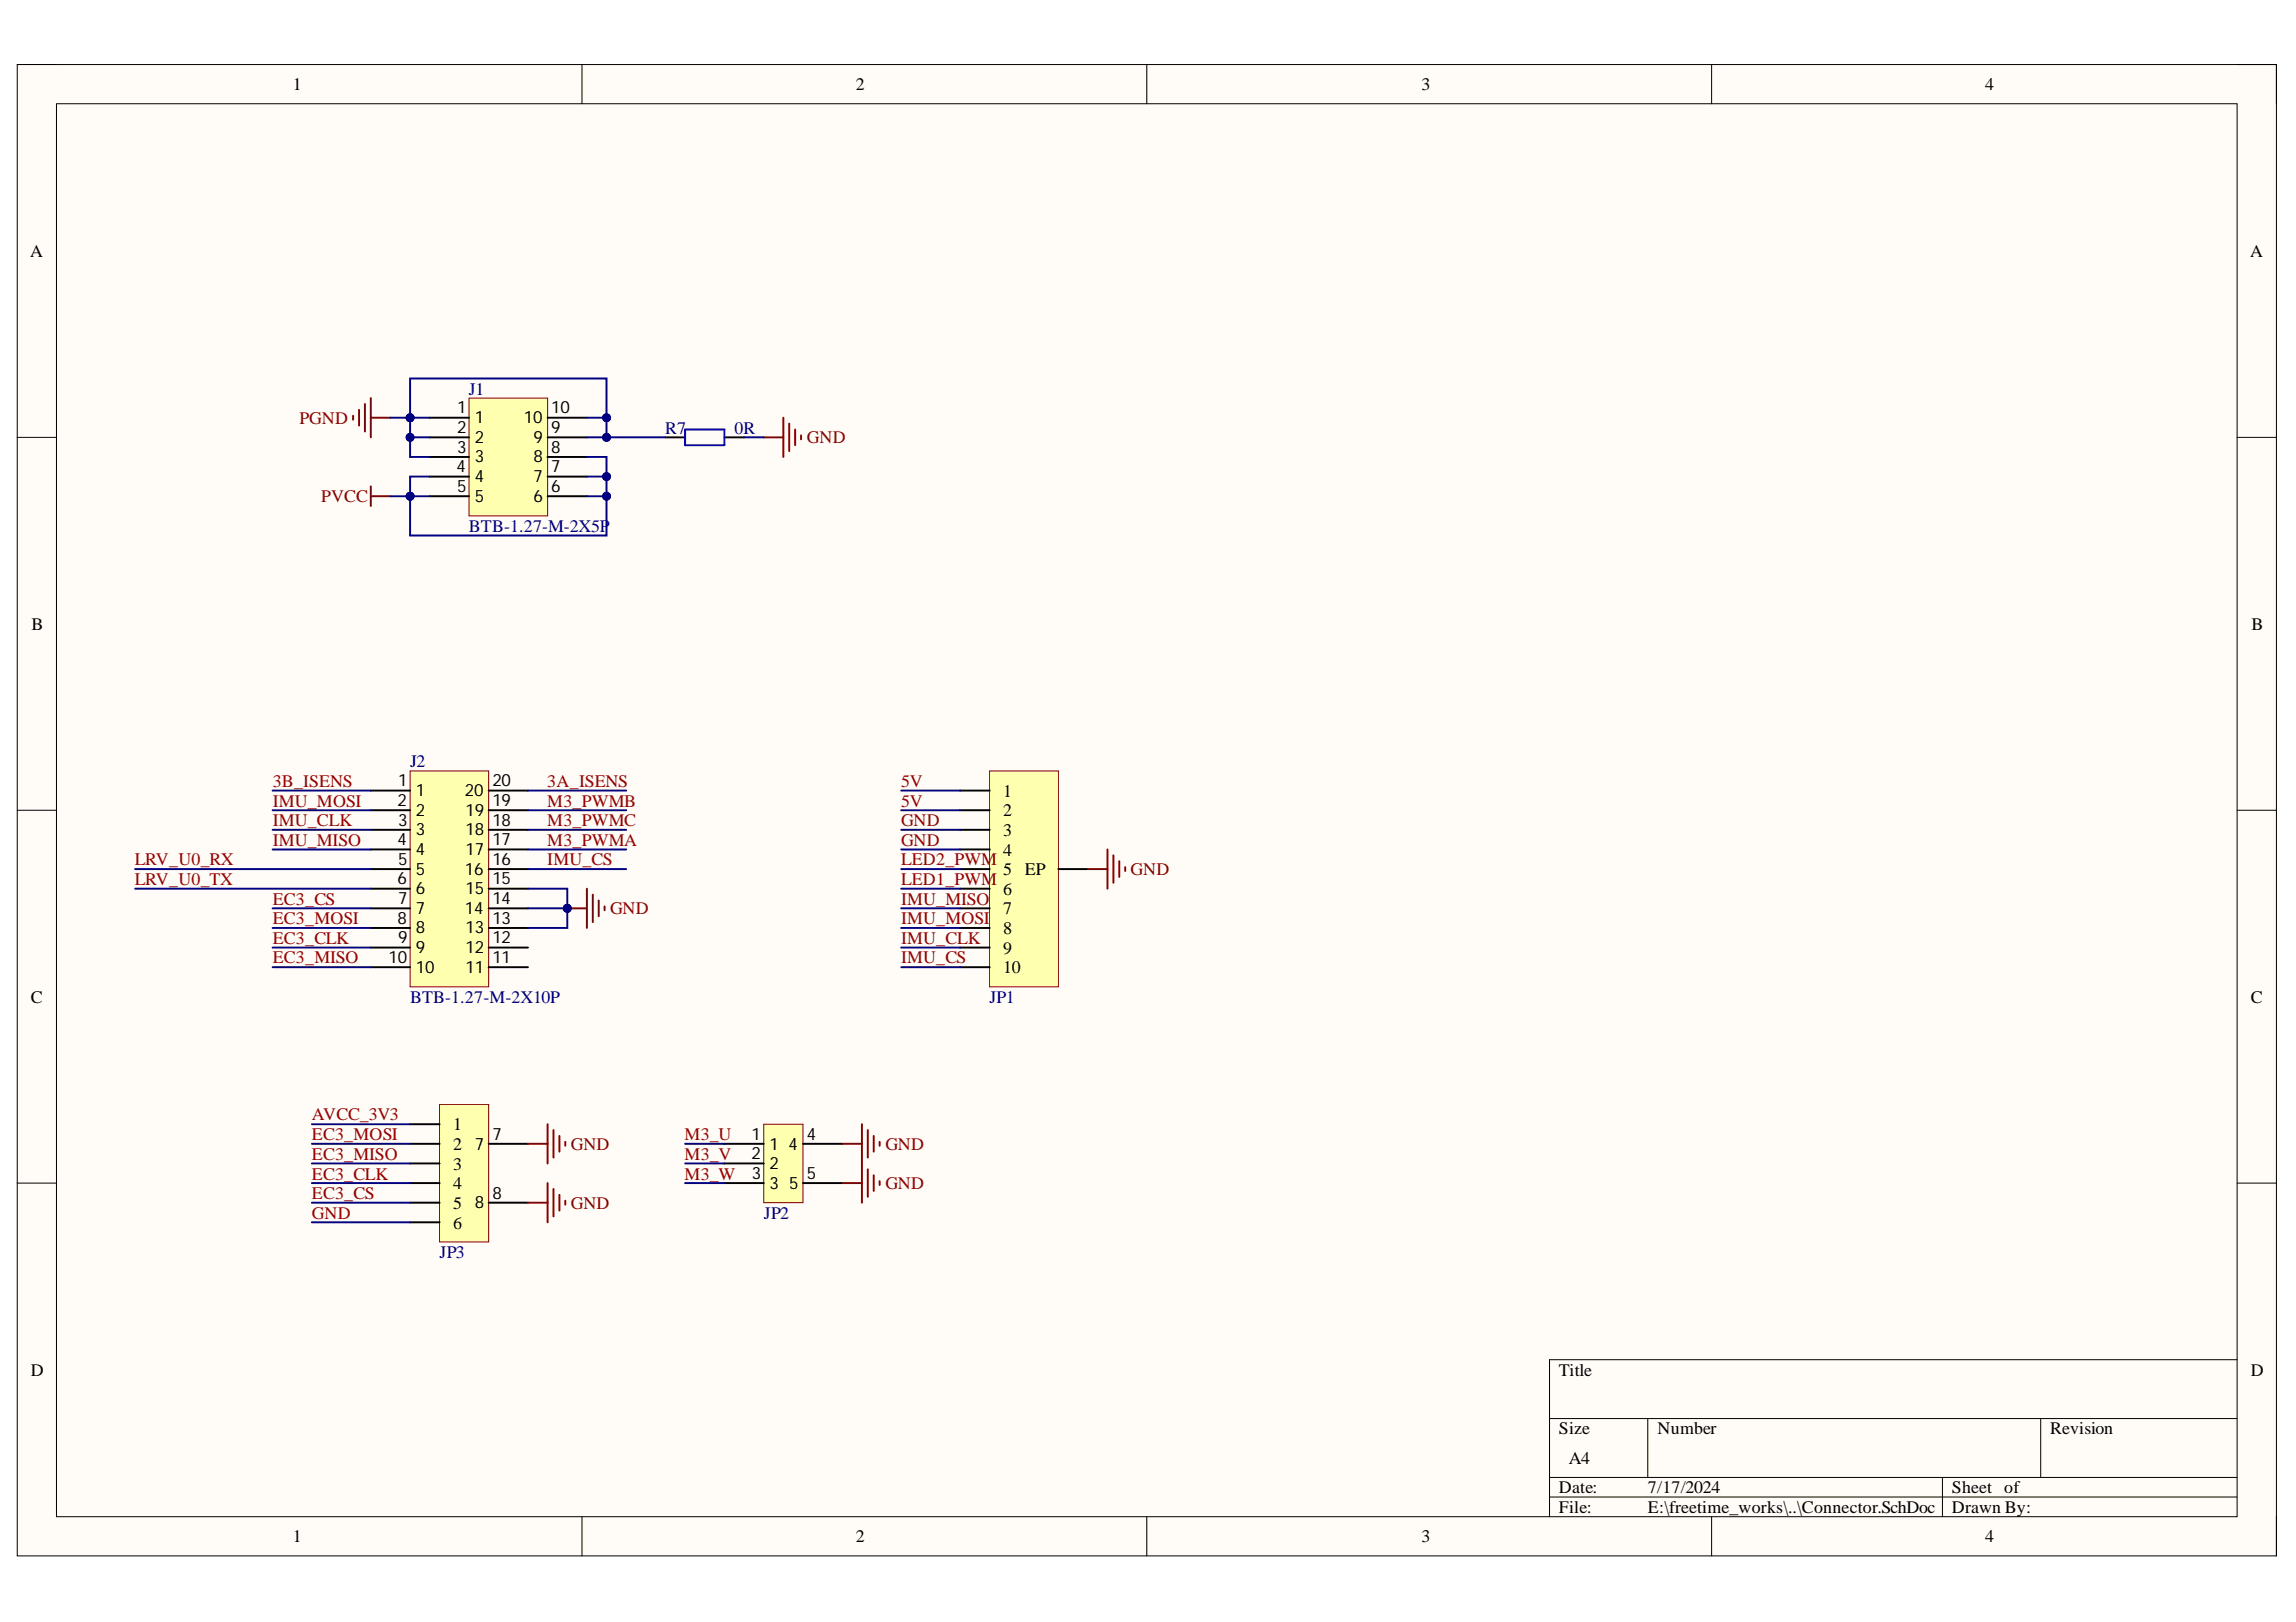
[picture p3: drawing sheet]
<svg xmlns="http://www.w3.org/2000/svg" width="297mm" height="210mm" viewBox="0 0 297 210" stroke-linecap="round" stroke-linejoin="round" font-family="sans-serif">
<defs><g id="words">
<g font-size="2.3">
<text x="37.9" y="11.7">1</text>
<text x="110.7" y="11.7">2</text>
<text x="183.9" y="11.7">3</text>
<text x="256.8" y="11.7">4</text>
<text x="3.9" y="33.3">A</text>
<text x="291.1" y="33.3">A</text>
<text x="4.1" y="81.5">B</text>
<text x="291.3" y="81.5">B</text>
<text x="129.8" y="103.1">1</text>
<text x="129.8" y="105.7">2</text>
<text x="129.8" y="108.2">3</text>
<text x="129.8" y="110.7">4</text>
<text x="129.8" y="113.3">5</text>
<text x="132.6" y="113.3">EP</text>
<text x="129.8" y="115.8">6</text>
<text x="129.8" y="118.3">7</text>
<text x="129.8" y="120.9">8</text>
<text x="129.8" y="123.4">9</text>
<text x="129.8" y="125.9">10</text>
<text x="4" y="129.8">C</text>
<text x="291.2" y="129.8">C</text>
<text x="58.6" y="146.2">1</text>
<text x="58.6" y="148.9">2</text>
<text x="58.6" y="151.4">3</text>
<text x="58.6" y="153.9">4</text>
<text x="58.6" y="156.5">5</text>
<text x="58.6" y="159">6</text>
<text x="4" y="178">D</text>
<text x="201.7" y="178">Title</text>
<text x="291.2" y="178">D</text>
<text x="201.7" y="185.6">Size</text>
<text x="214.5" y="185.6">Number</text>
<text x="265.2" y="185.6">Revision</text>
<text x="203" y="189.4">A4</text>
<text x="201.7" y="193.2">Date:</text>
<text x="201.7" y="195.8">File:</text>
<text x="213.2" y="193.2">7/17/2024</text>
<text x="213.2" y="195.8">E:\freetime_works\..\Connector.SchDoc</text>
<text x="252.5" y="193.2">Sheet of</text>
<text x="252.5" y="195.8">Drawn By:</text>
<text x="37.9" y="199.6">1</text>
<text x="110.7" y="199.6">2</text>
<text x="183.9" y="199.6">3</text>
<text x="256.8" y="199.6">4</text>
</g>
<g font-size="2.3" fill="#000080">
<text x="60.7" y="51.1">J1</text>
<text x="86" y="56.1">R7</text>
<text x="95" y="56.1">0R</text>
<text x="60.7" y="68.8">BTB-1.27-M-2X5P</text>
<text x="53" y="99.3">J2</text>
<text x="53" y="129.8">BTB-1.27-M-2X10P</text>
<text x="128" y="129.8">JP1</text>
<text x="98.8" y="157.7">JP2</text>
<text x="56.8" y="162.8">JP3</text>
</g>
<g font-size="2.3" fill="#800000">
<text x="38.7" y="54.9">PGND</text>
<text x="104.4" y="57.4">GND</text>
<text x="41.5" y="65">PVCC</text>
<text x="146.3" y="113.3">GND</text>
<text x="78.9" y="118.3">GND</text>
<text x="73.9" y="148.9">GND</text>
<text x="114.5" y="148.9">GND</text>
<text x="114.5" y="153.9">GND</text>
<text x="73.9" y="156.5">GND</text>
</g>
<g font-size="2.3" fill="#980000">
<text x="35.3" y="101.9">3B_ISENS</text>
<text x="70.8" y="101.9">3A_ISENS</text>
<text x="116.6" y="101.9">5V</text>
<text x="35.3" y="104.4">IMU_MOSI</text>
<text x="35.3" y="106.9">IMU_CLK</text>
<text x="70.8" y="106.9">M3_PWMC</text>
<text x="70.8" y="104.4">M3_PWMB</text>
<text x="116.6" y="106.9">GND</text>
<text x="116.6" y="104.4">5V</text>
<text x="17.4" y="112">LRV_U0_RX</text>
<text x="35.3" y="109.5">IMU_MISO</text>
<text x="70.8" y="112">IMU_CS</text>
<text x="70.8" y="109.5">M3_PWMA</text>
<text x="116.6" y="112">LED2_PWM</text>
<text x="116.6" y="109.5">GND</text>
<text x="17.4" y="114.5">LRV_U0_TX</text>
<text x="35.3" y="117.1">EC3_CS</text>
<text x="35.3" y="119.6">EC3_MOSI</text>
<text x="116.6" y="119.6">IMU_MOSI</text>
<text x="116.6" y="117.1">IMU_MISO</text>
<text x="116.6" y="114.5">LED1_PWM</text>
<text x="35.3" y="122.1">EC3_CLK</text>
<text x="35.3" y="124.7">EC3_MISO</text>
<text x="116.6" y="124.7">IMU_CS</text>
<text x="116.6" y="122.1">IMU_CLK</text>
<text x="40.4" y="145">AVCC_3V3</text>
<text x="40.4" y="147.5">EC3_MOSI</text>
<text x="88.6" y="147.5">M3_U</text>
<text x="40.4" y="150.1">EC3_MISO</text>
<text x="40.4" y="152.7">EC3_CLK</text>
<text x="40.4" y="155.2">EC3_CS</text>
<text x="88.6" y="150.1">M3_V</text>
<text x="88.6" y="152.7">M3_W</text>
<text x="40.4" y="157.7">GND</text>
</g>
<g font-size="2.2">
<text x="59.1" y="53.5">1</text>
<text x="71.3" y="53.5">10</text>
<text x="59.1" y="56">2</text>
<text x="59.1" y="58.6">3</text>
<text x="61.4" y="54.8">1</text>
<text x="61.4" y="57.3">2</text>
<text x="61.4" y="59.8">3</text>
<text x="67.8" y="54.8">10</text>
<text x="69" y="59.8">8</text>
<text x="69" y="57.3">9</text>
<text x="71.3" y="58.6">8</text>
<text x="71.3" y="56">9</text>
<text x="59" y="61.1">4</text>
<text x="59.1" y="63.6">5</text>
<text x="61.4" y="62.4">4</text>
<text x="61.4" y="64.9">5</text>
<text x="69" y="64.9">6</text>
<text x="69" y="62.4">7</text>
<text x="71.3" y="63.6">6</text>
<text x="71.3" y="61.1">7</text>
<text x="51.5" y="101.8">1</text>
<text x="63.7" y="101.8">20</text>
<text x="51.4" y="104.3">2</text>
<text x="51.5" y="106.8">3</text>
<text x="53.8" y="103">1</text>
<text x="53.8" y="105.6">2</text>
<text x="60.1" y="103">20</text>
<text x="60.2" y="105.6">19</text>
<text x="63.7" y="106.8">18</text>
<text x="63.7" y="104.3">19</text>
<text x="51.4" y="109.4">4</text>
<text x="51.5" y="111.9">5</text>
<text x="53.8" y="108.1">3</text>
<text x="53.8" y="110.6">4</text>
<text x="53.8" y="113.2">5</text>
<text x="60.1" y="113.2">16</text>
<text x="60.2" y="110.6">17</text>
<text x="60.2" y="108.1">18</text>
<text x="63.7" y="111.9">16</text>
<text x="63.7" y="109.4">17</text>
<text x="51.4" y="114.5">6</text>
<text x="51.4" y="119.5">8</text>
<text x="51.5" y="117">7</text>
<text x="53.8" y="115.7">6</text>
<text x="53.8" y="118.3">7</text>
<text x="60.1" y="118.3">14</text>
<text x="60.2" y="115.7">15</text>
<text x="63.7" y="119.5">13</text>
<text x="63.7" y="117">14</text>
<text x="63.7" y="114.5">15</text>
<text x="50.3" y="124.6">10</text>
<text x="51.5" y="122.1">9</text>
<text x="53.8" y="120.8">8</text>
<text x="53.8" y="123.3">9</text>
<text x="53.8" y="125.9">10</text>
<text x="60.2" y="125.9">11</text>
<text x="60.2" y="123.3">12</text>
<text x="60.2" y="120.8">13</text>
<text x="63.7" y="124.6">11</text>
<text x="63.7" y="122.1">12</text>
<text x="61.4" y="148.8">7</text>
<text x="63.7" y="147.5">7</text>
<text x="97.2" y="147.5">1</text>
<text x="99.6" y="148.8">1</text>
<text x="102" y="148.8">4</text>
<text x="104.4" y="147.5">4</text>
<text x="63.7" y="155.1">8</text>
<text x="97.2" y="150">2</text>
<text x="97.3" y="152.6">3</text>
<text x="99.6" y="151.3">2</text>
<text x="99.6" y="153.8">3</text>
<text x="102.1" y="153.8">5</text>
<text x="104.4" y="152.6">5</text>
<text x="61.4" y="156.4">8</text>
</g>
</g></defs>
<path d="M2.2 8.4h292.3v192.9h-292.3z" fill-rule="evenodd" fill="#fffcf8"/>
<path d="M2.2 8.4h292.3v192.9h-292.3z" fill="none" stroke="#000" stroke-width=".13"/>
<path d="M7.3 13.4h282.1v182.9h-282.1z" fill-rule="evenodd" fill="#fffcf8"/>
<g fill="none" stroke="#000" stroke-width=".13">
<path d="M2.2 8.3h5.1M7.3 13.4h282.1v182.9h-282.1zM75.3 8.3v5.1M148.4 8.3v5.1M221.4 8.4v5M289.4 8.4h5.1v5M2.2 56.6h5.1M289.4 56.6h5.1M2.2 104.9h5.1M289.4 104.9h5.1M2.2 153.1h5.1M289.4 153.1h5.1"/>
<path d="M289.4 176h-88.9v20.3M75.3 196.3v5M148.4 196.3v5M200.5 183.6h88.9M200.5 191.2h88.9M200.5 193.7h88.9M213.2 183.6v7.6M221.4 196.3v5M251.3 191.2v5.1M264 183.6v7.6M294.5 196.3v5"/>
</g>
<path d="M53.1 99.8h10.1v27.9h-10.1z" fill-rule="evenodd" fill="#ffffb0"/>
<path d="M53.1 99.8h10.1v27.9h-10.1z" fill="none" stroke="#800000" stroke-width=".13"/>
<g fill="none" stroke="#000" stroke-width=".25">
<path d="M48 102.3h5.1M48 104.9h5.1M48 107.4h5.1M48 109.9h5.1M48 112.5h5.1M48 115h5.1M48 117.5h5.1M63.2 102.3h5.1M63.2 104.9h5.1M63.2 107.4h5.1M63.2 109.9h5.1M63.2 112.5h5.1"/>
<path d="M63.2 115h5.1M63.2 117.5h5.1M48 120.1h5.1M48 122.6h5.1M48 125.2h5.1M63.2 120.1h5.1M63.2 122.6h5.1M63.2 125.2h5.1"/>
</g>
<path d="M73.4 117.5h2.5M75.9 115v5.1M76.7 115.8v3.5M77.5 116.5v2.1M78.2 117.3v.5" fill="none" stroke="#800000" stroke-width=".25"/>
<circle cx="73.4" cy="117.5" r=".51" fill="#000080"/>
<circle cx="73.4" cy="117.5" r=".51" fill="none" stroke="#000080" stroke-width=".13"/>
<path d="M60.7 51.5h10.1v15.3h-10.1z" fill-rule="evenodd" fill="#ffffb0"/>
<path d="M60.7 51.5h10.1v15.3h-10.1z" fill="none" stroke="#800000" stroke-width=".13"/>
<path d="M55.6 54.1h5.1M55.6 56.6h5.1M55.6 59.1h5.1M70.8 54.1h5.1M70.8 56.6h5.1M70.8 59.1h5.1M55.6 61.7h5.1M55.6 64.2h5.1M70.8 61.7h5.1M70.8 64.2h5.1" fill="none" stroke="#000" stroke-width=".25"/>
<path d="M45.7 53.8v.5M46.4 53v2.1M47.2 52.3v3.5M48 51.5v5.1M48 54.1h2.5M48 62.9v2.6M48 64.2h2.5" fill="none" stroke="#800000" stroke-width=".25"/>
<path d="M56.9 142.9h6.3v17.8h-6.3z" fill-rule="evenodd" fill="#ffffb0"/>
<path d="M56.9 142.9h6.3v17.8h-6.3z" fill="none" stroke="#800000" stroke-width=".13"/>
<path d="M53.1 145.5h3.8M53.1 148h3.8M53.1 150.6h3.8M53.1 153.1h3.8M53.1 155.6h3.8M53.1 158.2h3.8M63.2 148h5.1M63.2 155.6h5.1" fill="none" stroke="#000" stroke-width=".25"/>
<path d="M68.3 148h2.5M68.3 155.6h2.5M70.8 145.5v5.1M70.8 153.1v5.1M71.6 146.2v3.6M71.6 153.9v3.5M72.4 147v2M72.4 154.6v2.1M73.1 147.8v.5M73.1 155.4v.5" fill="none" stroke="#800000" stroke-width=".25"/>
<path d="M98.8 145.5h5.1v10.1h-5.1z" fill-rule="evenodd" fill="#ffffb0"/>
<path d="M98.8 145.5h5.1v10.1h-5.1z" fill="none" stroke="#800000" stroke-width=".13"/>
<path d="M93.7 148h5.1M93.7 153.1h5.1M93.7 150.6h5.1M103.9 148h5.1M103.9 153.1h5.1" fill="none" stroke="#000" stroke-width=".25"/>
<path d="M109 148h2.5M109 153.1h2.5M111.5 145.5v10.1M112.3 146.2v3.6M112.3 151.3v3.6M113 147v2M113 152.1v2M113.8 147.8v.5M113.8 152.8v.6" fill="none" stroke="#800000" stroke-width=".25"/>
<path d="M128 99.8h8.9v27.9h-8.9z" fill-rule="evenodd" fill="#ffffb0"/>
<path d="M128 99.8h8.9v27.9h-8.9z" fill="none" stroke="#800000" stroke-width=".13"/>
<g fill="none" stroke="#000" stroke-width=".25">
<path d="M86.1 56.6h2.5M93.7 56.6h2.6M124.2 102.3h3.8M124.2 104.9h3.8M124.2 107.4h3.8M124.2 109.9h3.8M124.2 112.5h3.8M124.2 115h3.8M124.2 117.5h3.8M136.9 112.5h3.8M124.2 120.1h3.8M124.2 122.6h3.8"/>
<path d="M124.2 125.2h3.8"/>
</g>
<path d="M140.7 112.5h2.6M143.3 109.9v5.1M144 110.7v3.5M144.8 111.5v2M145.6 112.2v.5" fill="none" stroke="#800000" stroke-width=".25"/>
<path d="M88.6 55.6h5.1v2h-5.1z" fill="none" stroke="#00f" stroke-width=".25"/>
<g fill="none" stroke="#000080" stroke-width=".25">
<path d="M35.3 102.3h12.7M35.3 104.9h12.7M35.3 107.4h12.7M35.3 109.9h12.7M35.3 117.5h12.7M68.3 102.3h12.7M68.3 104.9h12.7M68.3 107.4h12.7M68.3 109.9h12.7M68.3 117.5h5.1M68.3 112.5h12.7M35.3 120.1h12.7"/>
<path d="M35.3 122.6h12.7M35.3 125.2h12.7"/>
</g>
<circle cx="73.4" cy="117.5" r=".51" fill="#000080"/>
<circle cx="73.4" cy="117.5" r=".51" fill="none" stroke="#000080" stroke-width=".13"/>
<path d="M68.3 115h5.1v5.1h-5.1" fill="none" stroke="#000080" stroke-width=".25"/>
<circle cx="73.4" cy="117.5" r=".51" fill="#000080"/>
<circle cx="73.4" cy="117.5" r=".51" fill="none" stroke="#000080" stroke-width=".13"/>
<path d="M55.6 54.1h-2.5v5h2.5" fill="none" stroke="#000080" stroke-width=".25"/>
<circle cx="53.1" cy="56.6" r=".51" fill="#000080"/>
<circle cx="53.1" cy="56.6" r=".51" fill="none" stroke="#000080" stroke-width=".13"/>
<circle cx="53.1" cy="54.1" r=".51" fill="#000080"/>
<circle cx="53.1" cy="54.1" r=".51" fill="none" stroke="#000080" stroke-width=".13"/>
<path d="M53.1 56.6h2.5" fill="none" stroke="#000080" stroke-width=".25"/>
<circle cx="53.1" cy="56.6" r=".51" fill="#000080"/>
<circle cx="53.1" cy="56.6" r=".51" fill="none" stroke="#000080" stroke-width=".13"/>
<path d="M50.5 54.1h2.6" fill="none" stroke="#000080" stroke-width=".25"/>
<circle cx="53.1" cy="54.1" r=".51" fill="#000080"/>
<circle cx="53.1" cy="54.1" r=".51" fill="none" stroke="#000080" stroke-width=".13"/>
<path d="M53.1 54.1v-5.1h25.4v5.1h-2.6" fill="none" stroke="#000080" stroke-width=".25"/>
<circle cx="78.5" cy="54.1" r=".51" fill="#000080"/>
<circle cx="78.5" cy="54.1" r=".51" fill="none" stroke="#000080" stroke-width=".13"/>
<circle cx="53.1" cy="54.1" r=".51" fill="#000080"/>
<circle cx="53.1" cy="54.1" r=".51" fill="none" stroke="#000080" stroke-width=".13"/>
<path d="M78.5 54.1v2.5h-2.6" fill="none" stroke="#000080" stroke-width=".25"/>
<circle cx="78.5" cy="56.6" r=".51" fill="#000080"/>
<circle cx="78.5" cy="56.6" r=".51" fill="none" stroke="#000080" stroke-width=".13"/>
<circle cx="78.5" cy="54.1" r=".51" fill="#000080"/>
<circle cx="78.5" cy="54.1" r=".51" fill="none" stroke="#000080" stroke-width=".13"/>
<path d="M55.6 61.7h-2.5v2.5h2.5" fill="none" stroke="#000080" stroke-width=".25"/>
<circle cx="53.1" cy="64.2" r=".51" fill="#000080"/>
<circle cx="53.1" cy="64.2" r=".51" fill="none" stroke="#000080" stroke-width=".13"/>
<path d="M50.5 64.2h2.6" fill="none" stroke="#000080" stroke-width=".25"/>
<circle cx="53.1" cy="64.2" r=".51" fill="#000080"/>
<circle cx="53.1" cy="64.2" r=".51" fill="none" stroke="#000080" stroke-width=".13"/>
<path d="M75.9 59.1h2.6v10.2h-25.4v-5.1" fill="none" stroke="#000080" stroke-width=".25"/>
<circle cx="78.5" cy="61.7" r=".51" fill="#000080"/>
<circle cx="78.5" cy="61.7" r=".51" fill="none" stroke="#000080" stroke-width=".13"/>
<circle cx="78.5" cy="64.2" r=".51" fill="#000080"/>
<circle cx="78.5" cy="64.2" r=".51" fill="none" stroke="#000080" stroke-width=".13"/>
<circle cx="53.1" cy="64.2" r=".51" fill="#000080"/>
<circle cx="53.1" cy="64.2" r=".51" fill="none" stroke="#000080" stroke-width=".13"/>
<path d="M75.9 61.7h2.6" fill="none" stroke="#000080" stroke-width=".25"/>
<circle cx="78.5" cy="61.7" r=".51" fill="#000080"/>
<circle cx="78.5" cy="61.7" r=".51" fill="none" stroke="#000080" stroke-width=".13"/>
<path d="M75.9 64.2h2.6" fill="none" stroke="#000080" stroke-width=".25"/>
<circle cx="78.5" cy="64.2" r=".51" fill="#000080"/>
<circle cx="78.5" cy="64.2" r=".51" fill="none" stroke="#000080" stroke-width=".13"/>
<g fill="none" stroke="#000080" stroke-width=".25">
<path d="M78.5 56.6h7.6M17.5 112.5h30.5M17.5 115h30.5M116.6 112.5h7.6M116.6 115h7.6M116.6 102.3h7.6M116.6 104.9h7.6M116.6 107.4h7.6M116.6 109.9h7.6M116.6 117.5h7.6M116.6 120.1h7.6M116.6 122.6h7.6"/>
<path d="M116.6 125.2h7.6M40.3 145.5h12.8M40.3 148h12.8M40.3 150.6h12.8M40.3 153.1h12.8M40.3 155.6h12.8M40.3 158.2h12.8M88.6 148h5.1M88.6 150.6h5.1M88.6 153.1h5.1"/>
</g>
<circle cx="78.5" cy="56.6" r=".51" fill="#000080"/>
<circle cx="78.5" cy="56.6" r=".51" fill="none" stroke="#000080" stroke-width=".13"/>
<path d="M98.8 56.6h2.5M101.3 54.1v5M102.1 54.8v3.6M102.9 55.6v2M103.6 56.3v.6" fill="none" stroke="#800000" stroke-width=".25"/>
<path d="M96.3 56.6h2.5" fill="none" stroke="#000080" stroke-width=".25"/>
<use href="#words"/>
</svg>
